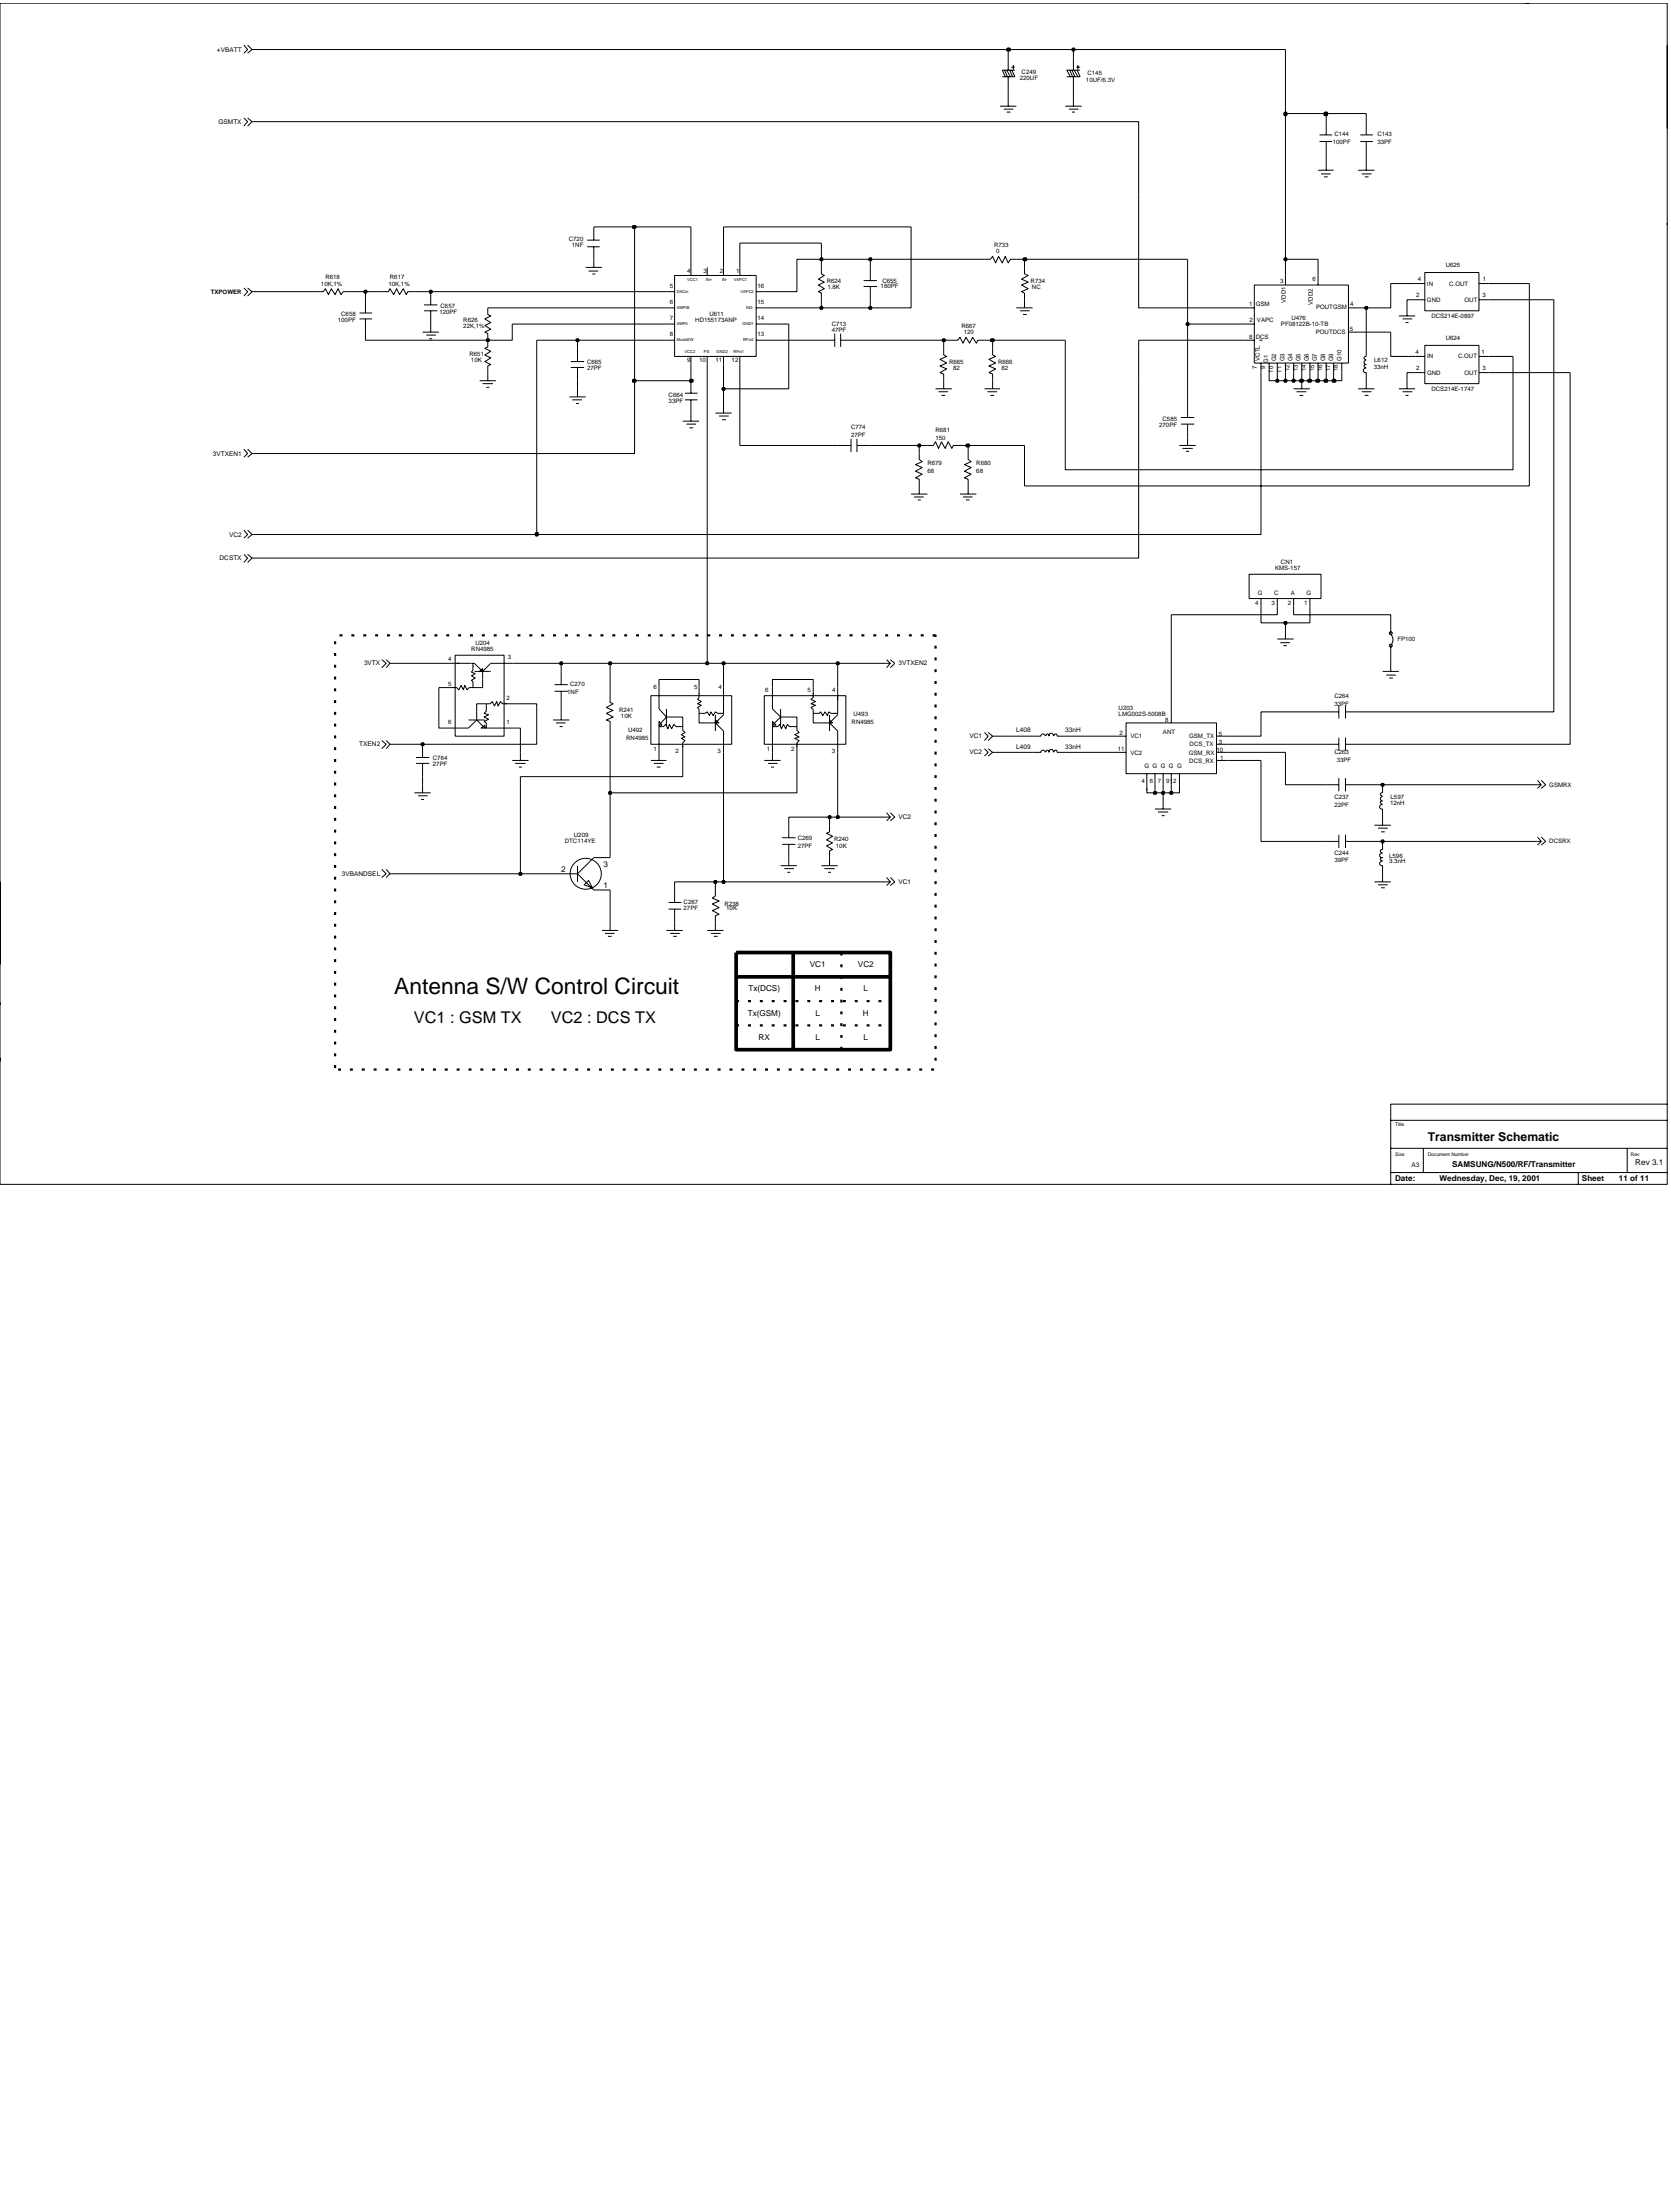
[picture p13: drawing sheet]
<svg xmlns="http://www.w3.org/2000/svg" width="192mm" height="254mm" viewBox="0 0 192 254" stroke-linecap="round" stroke-linejoin="round" font-family="sans-serif">
<defs><g id="words">
<text font-size="2.6" x="45.3" y="114.2">Antenna S/W Control Circuit</text>
<g font-size="1.9">
<text x="47.5" y="117.5">VC1 : GSM TX</text>
<text x="63.3" y="117.5">VC2 : DCS TX</text>
</g>
<text font-size="1.4" x="164" y="131.1">Transmitter Schematic</text>
<g font-size=".9">
<text x="64.4" y="100.2">2</text>
<text x="69.3" y="99.6">3</text>
<text x="69.3" y="102">1</text>
<text x="86" y="113.9">Tx(DCS)</text>
<text x="93" y="111.1">VC1</text>
<text x="93.6" y="113.9">H</text>
<text x="98.5" y="111.1">VC2</text>
<text x="99.2" y="113.9">L</text>
<text x="85.9" y="116.7">Tx(GSM)</text>
<text x="87.1" y="119.5">RX</text>
<text x="93.6" y="116.7">L</text>
<text x="93.6" y="119.5">L</text>
<text x="99.1" y="116.7">H</text>
<text x="99.2" y="119.5">L</text>
<text x="160.2" y="135.7">Date:</text>
<text x="165.3" y="135.7">Wednesday, Dec, 19, 2001</text>
<text x="166.8" y="134.1">SAMSUNG/N500/RF/Transmitter</text>
<text x="181.7" y="135.7">Sheet</text>
<text x="185.9" y="135.7">11 of 11</text>
<text x="187.8" y="133.8">Rev 3.1</text>
</g>
<g font-size=".7">
<text x="24.9" y="5.9">+VBATT</text>
<text x="117.1" y="9.1">220UF</text>
<text x="117.3" y="8.5">C249</text>
<text x="124.7" y="9.4">10UF/6.3V</text>
<text x="124.9" y="8.6">C145</text>
<text x="25.1" y="14.2">GSMTX</text>
<text x="153.1" y="16.5">100PF</text>
<text x="153.3" y="15.6">C144</text>
<text x="158.2" y="15.6">C143</text>
<text x="158.2" y="16.5">33PF</text>
<text x="65.3" y="27.7">C720</text>
<text x="65.7" y="28.4">1NF</text>
<text x="114.2" y="28.4">R733</text>
<text x="114.4" y="29.1">0</text>
<text x="24.2" y="33.7">TXPOWER</text>
<text x="36.9" y="32.8">10K,1%</text>
<text x="37.4" y="32.1">R618</text>
<text x="44.6" y="32.8">10K,1%</text>
<text x="44.8" y="32.1">R617</text>
<text x="50.6" y="35.4">C657</text>
<text x="76.9" y="34.9">6</text>
<text x="76.9" y="33">5</text>
<text x="78.9" y="31.4">4</text>
<text x="80.8" y="31.4">3</text>
<text x="82.7" y="31.4">2</text>
<text x="84.5" y="31.4">1</text>
<text x="87" y="34.9">15</text>
<text x="87" y="33">16</text>
<text x="95" y="32.6">R624</text>
<text x="95" y="33.2">1.8K</text>
<text x="101.1" y="33">180PF</text>
<text x="101.3" y="32.6">C655</text>
<text x="118.4" y="32.6">R734</text>
<text x="118.5" y="33.2">NC</text>
<text x="143.5" y="35.2">1 GSM</text>
<text x="147" y="32.6">3</text>
<text x="147.7" y="34.8" transform="rotate(-90 147.7 34.8)">VDD1</text>
<text x="150.7" y="32.3">6</text>
<text x="150.8" y="35" transform="rotate(-90 150.8 35)">VDD2</text>
<text x="151.2" y="35.5">POUTGSM</text>
<text x="155.1" y="35.2">4</text>
<text x="162.6" y="34.2">2</text>
<text x="162.8" y="32.3">4</text>
<text x="163.9" y="34.7">GND</text>
<text x="163.9" y="32.8">IN</text>
<text x="166" y="30.7">U625</text>
<text x="166.4" y="32.8">C.OUT</text>
<text x="168.2" y="34.7">OUT</text>
<text x="170.3" y="34.2">3</text>
<text x="170.3" y="32.3">1</text>
<text x="38.8" y="37">100PF</text>
<text x="39.2" y="36.3">C658</text>
<text x="50.5" y="36">120PF</text>
<text x="53.2" y="37.6">22K,1%</text>
<text x="53.2" y="37">R626</text>
<text x="53.9" y="40.9">R651</text>
<text x="54.1" y="41.6">10K</text>
<text x="67.4" y="41.9">C665</text>
<text x="76.9" y="36.8">7</text>
<text x="76.9" y="38.6">8</text>
<text x="78.9" y="41.6">9</text>
<text x="79.9" y="37">HD155173ANP</text>
<text x="80.3" y="41.6">10</text>
<text x="81.5" y="36.3">U611</text>
<text x="82.2" y="41.6">11</text>
<text x="84" y="41.6">12</text>
<text x="87" y="38.6">13</text>
<text x="87" y="36.8">14</text>
<text x="95.5" y="37.5">C713</text>
<text x="95.5" y="38.1">47PF</text>
<text x="109" y="41.9">R665</text>
<text x="110.4" y="37.6">R667</text>
<text x="110.7" y="38.4">120</text>
<text x="114.6" y="41.9">R666</text>
<text x="143.5" y="38.9">8</text>
<text x="143.5" y="37">2 VAPC</text>
<text x="144.2" y="38.9">DCS</text>
<text x="144.7" y="41.4" transform="rotate(-90 144.7 41.4)">VCTL</text>
<text x="145.6" y="41.7" transform="rotate(-90 145.6 41.7)">G1</text>
<text x="146.6" y="41.5" transform="rotate(-90 146.6 41.5)">G2</text>
<text x="147.1" y="37.5">PF08122B-10-TB</text>
<text x="147.5" y="41.5" transform="rotate(-90 147.5 41.5)">G3</text>
<text x="148.3" y="36.8">U476</text>
<text x="148.4" y="41.5" transform="rotate(-90 148.4 41.5)">G4</text>
<text x="149.4" y="41.5" transform="rotate(-90 149.4 41.5)">G5</text>
<text x="150.3" y="41.5" transform="rotate(-90 150.3 41.5)">G6</text>
<text x="151.1" y="38.3">POUTDCS</text>
<text x="151.3" y="41.5" transform="rotate(-90 151.3 41.5)">G7</text>
<text x="152.2" y="41.5" transform="rotate(-90 152.2 41.5)">G8</text>
<text x="153.1" y="41.5" transform="rotate(-90 153.1 41.5)">G9</text>
<text x="154.1" y="41.5" transform="rotate(-90 154.1 41.5)">G10</text>
<text x="155" y="38">5</text>
<text x="157.8" y="41.6">L612</text>
<text x="162.6" y="40.7">4</text>
<text x="163.9" y="41.2">IN</text>
<text x="164.4" y="36.5">DCS214E-0897</text>
<text x="166" y="39.1">U624</text>
<text x="167.5" y="41.2">C.OUT</text>
<text x="170.1" y="40.7">1</text>
<text x="67.4" y="42.5">27PF</text>
<text x="76.8" y="45.6">C664</text>
<text x="76.8" y="46.3">33PF</text>
<text x="109.5" y="42.5">82</text>
<text x="115" y="42.5">82</text>
<text x="144.4" y="42.4" transform="rotate(-90 144.4 42.4)">7</text>
<text x="145.3" y="42.4" transform="rotate(-90 145.3 42.4)">9</text>
<text x="146.2" y="42.8" transform="rotate(-90 146.2 42.8)">10</text>
<text x="147.2" y="42.8" transform="rotate(-90 147.2 42.8)">11</text>
<text x="148.1" y="42.6" transform="rotate(-90 148.1 42.6)">12</text>
<text x="149" y="42.6" transform="rotate(-90 149 42.6)">13</text>
<text x="150" y="42.6" transform="rotate(-90 150 42.6)">14</text>
<text x="150.9" y="42.6" transform="rotate(-90 150.9 42.6)">15</text>
<text x="151.8" y="42.6" transform="rotate(-90 151.8 42.6)">16</text>
<text x="152.8" y="42.6" transform="rotate(-90 152.8 42.6)">17</text>
<text x="153.6" y="42.6" transform="rotate(-90 153.6 42.6)">18</text>
<text x="157.8" y="42.3">33nH</text>
<text x="162.6" y="42.5">2</text>
<text x="163.9" y="43">GND</text>
<text x="164.4" y="44.9">DCS214E-1747</text>
<text x="168.2" y="43">OUT</text>
<text x="170.3" y="42.5">3</text>
<text x="24.4" y="52.3">3VTXEN1</text>
<text x="97.7" y="49.3">C774</text>
<text x="97.7" y="50.2">27PF</text>
<text x="106.5" y="53.4">R679</text>
<text x="107.4" y="49.6">R681</text>
<text x="107.4" y="50.6">150</text>
<text x="112.1" y="53.4">R680</text>
<text x="133.1" y="49.1">270PF</text>
<text x="133.5" y="48.4">C585</text>
<text x="106.5" y="54.4">68</text>
<text x="112.1" y="54.4">68</text>
<text x="25.2" y="64.4">DCSTX</text>
<text x="26.3" y="61.6">VC2</text>
<text x="146.4" y="65.5">KMS-157</text>
<text x="147.1" y="64.8">CN1</text>
<text x="144.2" y="69.5">4</text>
<text x="144.4" y="68.3">G</text>
<text x="146" y="69.5">3</text>
<text x="146.4" y="68.3">C</text>
<text x="147.9" y="69.5">2</text>
<text x="148.3" y="68.3">A</text>
<text x="149.8" y="69.5">1</text>
<text x="150.1" y="68.3">G</text>
<text x="41.8" y="76.4">3VTX</text>
<text x="51.5" y="76">4</text>
<text x="54.1" y="74.8">RN4985</text>
<text x="54.6" y="74.1">U204</text>
<text x="58.3" y="75.7">3</text>
<text x="103.2" y="76.4">3VTXEN2</text>
<text x="160.5" y="73.7">FP100</text>
<text x="51.5" y="78.8">5</text>
<text x="51.5" y="83.2">6</text>
<text x="58.2" y="83.2">1</text>
<text x="58.2" y="80.4">2</text>
<text x="65.1" y="79.7">1NF</text>
<text x="65.5" y="78.8">C270</text>
<text x="71.1" y="81.8">R241</text>
<text x="71.3" y="82.5">10K</text>
<text x="75" y="79.2">6</text>
<text x="79.7" y="79.2">5</text>
<text x="82.5" y="79.2">4</text>
<text x="87.9" y="79.5">6</text>
<text x="92.7" y="79.5">5</text>
<text x="95.6" y="79.5">4</text>
<text x="97.8" y="83.2">RN4985</text>
<text x="98" y="82.2">U493</text>
<text x="128.5" y="82.3">LMG002S-5008B</text>
<text x="128.5" y="81.6">U203</text>
<text x="133.8" y="83">8</text>
<text x="153.3" y="80.1">C264</text>
<text x="153.3" y="81.1">33PF</text>
<text x="41.3" y="85.7">TXEN2</text>
<text x="49.7" y="88">27PF</text>
<text x="49.7" y="87.4">C764</text>
<text x="71.9" y="85">RN4985</text>
<text x="72.1" y="84.1">U492</text>
<text x="75" y="86.2">1</text>
<text x="77.6" y="86.5">2</text>
<text x="82.4" y="86.5">3</text>
<text x="88.1" y="86.2">1</text>
<text x="90.9" y="86.2">2</text>
<text x="95.5" y="86.5">3</text>
<text x="111.4" y="86.7">VC2</text>
<text x="111.4" y="84.8">VC1</text>
<text x="116.7" y="86">L409</text>
<text x="116.7" y="84.1">L408</text>
<text x="122.3" y="86">33nH</text>
<text x="122.3" y="84.1">33nH</text>
<text x="128.4" y="86.3">11</text>
<text x="128.6" y="84.4">2</text>
<text x="129.8" y="84.8">VC1</text>
<text x="129.8" y="86.7">VC2</text>
<text x="131.1" y="90">4</text>
<text x="131.4" y="88.3">G G G G G</text>
<text x="132" y="90">6</text>
<text x="133" y="90">7</text>
<text x="133.6" y="84.3">ANT</text>
<text x="133.9" y="90">912</text>
<text x="136.5" y="86.7">GSM_RX</text>
<text x="136.6" y="84.8">GSM_TX</text>
<text x="136.6" y="87.6">DCS_RX</text>
<text x="136.6" y="85.7">DCS_TX</text>
<text x="139.7" y="86.4">10</text>
<text x="140" y="84.6">5</text>
<text x="140" y="85.5">3</text>
<text x="140.1" y="87.4">1</text>
<text x="153.3" y="86.6">C263</text>
<text x="153.5" y="87.6">33PF</text>
<text x="103.2" y="94.1">VC2</text>
<text x="153.3" y="91.8">C237</text>
<text x="153.3" y="92.7">22PF</text>
<text x="159.6" y="92.5">12nH</text>
<text x="159.7" y="91.8">L597</text>
<text x="177.9" y="90.4">GSMRX</text>
<text x="39.3" y="100.6">3VBANDSEL</text>
<text x="64.9" y="96.9">DTC114YE</text>
<text x="65.9" y="96.1">U209</text>
<text x="91.6" y="96.4">C269</text>
<text x="91.6" y="97.4">27PF</text>
<text x="95.8" y="96.7">R240</text>
<text x="96" y="97.4">10K</text>
<text x="103.2" y="101.6">VC1</text>
<text x="153.3" y="98.3">C244</text>
<text x="153.3" y="99">39PF</text>
<text x="159.5" y="98.5">L596</text>
<text x="159.5" y="99.2">3.3nH</text>
<text x="177.9" y="96.9">DCSRX</text>
<text x="78.5" y="103.8">C267</text>
<text x="78.5" y="104.6">27PF</text>
<text x="83.2" y="104.1">R238</text>
<text x="83.4" y="104.6">10K</text>
<text x="162.1" y="134">A3</text>
</g>
<g font-size=".6">
<text x="160.2" y="129.3">Title</text>
<text x="160.2" y="132.8">Size</text>
<text x="164" y="132.8">Document Number</text>
<text x="187.3" y="132.8">Rev</text>
</g>
<g font-size=".5">
<text x="77.7" y="35.5">AMPIB</text>
<text x="77.7" y="33.6">DACin</text>
<text x="78.9" y="32.3">VCC1</text>
<text x="81" y="32.3">IN+</text>
<text x="82.9" y="32.3">IN-</text>
<text x="84.3" y="32.3">VAPC1</text>
<text x="85.1" y="33.6">VAPC2</text>
<text x="85.7" y="35.5">IN2-</text>
<text x="77.7" y="39.2">ModeSW</text>
<text x="77.7" y="37.4">AMP0</text>
<text x="78.6" y="40.6">VCC2</text>
<text x="80.9" y="40.6">PS</text>
<text x="82.3" y="40.6">GND2</text>
<text x="84.2" y="40.6">RFin1</text>
<text x="85.3" y="37.4">GND1</text>
<text x="85.3" y="39.2">RFin2</text>
</g>
</g></defs>
<g fill="none" stroke="#000" stroke-width=".11">
<path d="M28 5.2l.4 .5-.4 .4M28 13.6l.4 .4-.4 .5M28.4 5.2l.5 .5-.5 .4M28.4 13.6l.5 .4-.5 .5M114.9 12.2h1.8M115.3 12.5h1.1M115.4 8.1l.3 .7M115.6 12.9h.4M115.6 8.1l.4 .7M115.8 6.6v1.5M115.8 8.8v1.5M115.8 11.3v.9"/>
<path d="M116 8.1l.3 .7M116.1 7.7h.5M116.2 8.1l.4 .7h-1.5M116.4 7.5v.5M116.6 8.1h-1.5l.3 .7M122.3 12.2h1.9M122.8 12.5h1.1M122.9 8.1l.3 .7M123.1 8.1l.4 .7M123.1 12.9h.4M123.3 6.6v1.5M123.3 8.8v1.5"/>
<path d="M123.3 11.3v.9M123.4 8.1l.4 .7M123.6 7.7h.4M123.7 8.1l.3 .7h-1.5M123.8 7.5v.5M124 8.1h-1.5l.4 .7M151.4 19.6h1.8M151.5 15.5h1.5M151.5 16.3h1.5M151.7 20h1.1M152.3 14v1.5M152.3 16.3v1.4"/>
<path d="M152.3 18.6v1M156 19.6h1.8M156.2 15.5h1.5M156.2 16.3h1.5M156.4 20h1.1M156.9 14v1.5M156.9 16.3v1.4M156.9 18.6v1M28 33.1l.4 .4-.4 .5M28.4 33.1l.5 .4-.5 .5M36.4 33.5h.7l.3-.3 .3 .6 .4-.6 .4 .6 .3-.6 .4 .6 .2-.3h.7M41.3 36.6h1.4"/>
<path d="M41.3 36h1.4M42 34.4v1.6M42 36.6v1.6M43.8 33.5h.8l.2-.3 .4 .6 .3-.6 .4 .6 .4-.6 .4 .6 .1-.3h.8M48.5 38.2h1.9M48.7 35.7h1.5M48.7 35h1.5M49 38.5h1.1M49.3 38.9h.3M49.5 33.5v1.5M49.5 35.7v2.5M56 35.4v.7l.4 .2-.7 .3 .7 .5-.7 .3 .7 .4-.7 .4 .3 .1v1.5l-.3 .2 .7 .4-.7 .4 .7 .3-.7 .4 .7 .4-.4 .1v1.7"/>
<path d="M67.3 30.7h1.8M67.4 27.6h1.5M67.4 28.3h1.5M67.6 31.1h1.1M68 31.5h.4M68.2 26.1v1.5M68.2 28.3v2.4M76.5 39.1h1M76.5 33.5h1M76.5 35.4h1M76.5 37.2h1M77.5 31.6h9.3v9.3h-9.3z"/>
<path d="M79.3 30.7v.9M81.2 30.7v.9M83.1 30.7v.9M85 30.7v.9M86.8 39.1h1M86.8 33.5h1M86.8 35.4h1M86.8 37.2h1M94.3 30.7v.8l.4 .1-.7 .5 .7 .3-.7 .3 .7 .5-.7 .3 .3 .2v.7M94.3 39.1h1.6M95.9 38.3v1.5M96.5 39.1h1.6"/>
<path d="M96.5 38.3v1.5M99.2 32.9h1.5M99.2 32.2h1.5M100 30.7v1.5M100 32.9v1.5M109.3 39.1h.7l.3-.4 .3 .7 .3-.7 .5 .7 .3-.7 .4 .7 .2-.3h.8M113.1 29.8h.6l.3-.4 .3 .8 .4-.8 .4 .8 .3-.8 .4 .8 .2-.4h.7M116.7 35.4h1.9M117.2 35.7h1.1M117.5 36.1h.4M117.7 30.7v.8l.4 .1-.8 .5 .8 .3-.8 .3 .8 .5-.8 .3 .4 .2v1.7M142.9 39.1h1.2"/>
<path d="M142.9 35.4h1.2M142.9 37.2h1.2M144.1 32.7h10.8v9h-10.8zM144.7 39.1h.3M147.6 31.6v1.1M151.4 31.6v1.1M152.1 20.3h.4M154.9 38.2h1.1M154.9 35.4h1.1M156.7 20.3h.5M160.7 36.3h1.8M161.1 36.6h1.1"/>
<path d="M161.4 37.1h.4M161.6 35.4v.9M162.5 34.4h1.1M162.5 32.6h1.1M163.6 31.3h6.3v4.4h-6.3zM163.6 39.7h6.3v4.4h-6.3zM169.9 34.4h1.1M169.9 32.6h1.1M28 51.6l.4 .5-.4 .4M28.4 51.6l.5 .5-.5 .4M55.1 43.7h1.9M55.4 44.1h1.2"/>
<path d="M55.9 44.5h.3M65.4 45.6h1.9M65.6 42.2h1.5M65.6 41.5h1.5M65.7 45.9h1.1M66.2 46.4h.3M66.3 40v1.5M66.3 42.2v1.5M66.3 44.7v.9M78.4 48.4h1.9M78.7 45.9h1.4M78.7 45.2h1.4"/>
<path d="M78.8 48.7h1.1M79.2 49.1h.4M79.3 40.9v1M79.3 43.7v1.5M79.3 45.9v2.5M81.2 40.9v1M82.2 47.5h1.8M82.6 47.8h1.1M82.9 48.2h.5M83.1 40.9v1M83.1 46.5v1M85 40.9v1"/>
<path d="M96.2 51.2h1.5M97.7 50.4v1.5M98.4 51.2h1.6M98.4 50.4v1.5M104.6 56.8h1.9M105 57.1h1.1M105.4 57.4h.3M105.6 52.1v.7l.3 .2-.8 .4 .8 .3-.8 .4 .8 .4-.8 .4 .5 .2v1.7M106.5 51.2h.7l.2-.4 .4 .7 .3-.7 .5 .7 .3-.7 .4 .7 .2-.3h.8M107.4 44.7h1.9M107.8 45h1.1M108.1 45.4h.5"/>
<path d="M108.4 40v.8l.3 .1-.7 .4 .7 .4-.7 .3 .7 .4-.7 .4 .4 .2v1.7M110.3 56.8h1.8M110.6 57.1h1.1M110.9 57.4h.5M111.2 52.1v.7l.3 .2-.7 .4 .7 .3-.7 .4 .7 .4-.7 .4 .4 .2v1.7M113.1 44.7h1.8M113.4 45h1.1M113.7 45.4h.5M114 40v.8l.3 .1-.7 .4 .7 .4-.7 .3 .7 .4-.7 .4 .4 .2v1.7M135.5 51.2h1.8M135.6 48.7h1.6M135.6 48h1.6"/>
<path d="M135.8 51.5h1.2M136.2 51.9h.4M136.4 46.5v1.5M136.4 48.7v2.5M144.8 41.7v1.1M145.8 41.7v1.1M146.7 41.7v1.1M147.6 41.7v1.1M148.6 44.7h1.8M148.6 41.7v1.1M148.9 45h1.1M149.2 45.4h.5"/>
<path d="M149.5 41.7v1.1M149.5 43.7v1M150.4 41.7v1.1M151.4 41.7v1.1M152.3 41.7v1.1M153.2 41.7v1.1M154.1 41.7v1.1M156 44.7h1.8M156.4 45h1.1M156.7 45.4h.5M156.9 42.3l-.3 .1v.2v.1l.3 .1M156.9 41.4h-.2v.2v.2l.2 .1h-.2v.1v.2h.2"/>
<path d="M156.9 40v1h-.2v.1v.1l.2 .1M156.9 42.8v1.9M160.7 44.7h1.8M161.1 45h1.1M161.4 45.4h.4M161.6 43.7v1M162.5 42.8h1.1M162.5 40.9h1.1M169.9 42.8h1.1M169.9 40.9h1.1M28 60.9l.4 .5-.4 .4M28 63.7l.4 .4-.4 .5"/>
<path d="M28.4 60.9l.5 .5-.5 .4M28.4 63.7l.5 .4-.5 .5M43.8 75.8l.6 .4-.6 .5M44.4 75.8l.4 .4-.4 .5M51.3 76.2h3.2l.9 .9v1.9h-1.5l-.3 .2-.2-.5-.2 .5-.2-.5-.3 .5-.3-.2h-.4M51.3 79h.8M52.3 75.3h5.6v9.3h-5.6zM54.3 76.2v.8l-.2 .2 .5 .2-.5 .2 .5 .3-.5 .2 .2 .2v.7M54.5 77.1h1.9M55.1 77.1l.3-.3v.3zM58.8 76.2h-2.4l-1 .9M63.7 78.7h1.5"/>
<path d="M63.7 79.4h1.5M64.5 77.1v1.6M64.5 79.4v1.5M70.1 79.9v.8l.3 .2-.8 .4 .8 .3-.8 .4 .8 .4-.8 .3 .5 .2v.7M74.8 79.9h9.2v5.6h-9.2zM75.7 79v2.4l.8 1M80.3 79v.8M83.1 79v3.1l-.9 .9h-1.9v-1.5l-.2-.2 .4-.3-.4-.1 .4-.3-.4-.3 .2-.2v-.4M87.8 79.9h9.3v5.6h-9.3zM88.7 79v2.4l1 1M93.4 79v.8M96.2 79v3.1l-.9 .9h-1.9v-1.5l-.3-.2 .6-.3-.6-.1 .6-.3-.6-.3 .3-.2v-.4"/>
<path d="M101.8 75.8l.5 .4M101.8 76.2h.5M102.3 75.8l.5 .4-.5 .5M102.3 76.2l-.5 .5M143.5 66h8.2v2.8h-8.2zM144.8 68.8v.9M146.7 68.8v.9M146.7 73.4h1.9M147 73.8h1.1M147.4 74.2h.4M147.6 72.5v.9M148.6 68.8v.9"/>
<path d="M150.4 68.8v.9M158.8 77.1h1.9M159.2 77.6h1.1M159.6 77.9h.4M159.7 72.8a1.01 1.01 0 0 1 0 1.4v1.1M159.7 71.6v1.1M159.7 76.2v.9M43.8 99.9l.6 .5-.6 .4M43.8 85.1l.6 .4-.6 .5M44.4 99.9l.4 .5-.4 .4M44.4 85.1l.4 .4-.4 .5M47.6 91.1h1.9"/>
<path d="M47.8 87.7h1.5M47.8 87h1.5M48 91.4h1.1M48.4 91.8h.3M48.5 85.5v1.5M48.5 87.7v1.5M48.5 90.2v.9M53.8 82.7h1.9M54.7 82.7l-.9 .9h-2.5M54.7 82.7l1 .9h3.1M55.3 83.6l.4-.3v.3zM55.9 80.9h.4l.2-.3 .3 .5 .2-.5 .2 .5 .3-.5 .2 .3h1.1"/>
<path d="M55.9 80.9v.8l-.3 .3 .5 .1-.5 .3 .5 .2-.5 .3 .3 .1v.6M55.9 80.9h-1.2v1.8M58.8 87.4h1.9M59.2 87.7h1.2M59.6 88.1h.3M59.8 86.4v1M63.5 82.7h1.9M63.9 83h1.1M64.3 83.5h.3M64.5 81.8v.9M66.3 99.5v1.8M70.1 98.5h-1.9l-1.9 1.9h-2.8"/>
<path d="M74.8 87.4h1.7M75.1 87.7h1.1M75.4 88.1h.5M75.7 82.9l.3 .4h-.3zM75.7 83.5h.5l.3-.3 .2 .5 .2-.5 .2 .5 .3-.5 .2 .3h.8M76.5 82.4h1.9v1.1M76.5 82.4l-.8 .9v4.1M76.5 81.4v1.9M78.4 83.5v.4l.3 .2-.5 .3 .5 .3-.5 .1 .5 .3-.3 .2v1.1M80.3 82h.7l.2-.2 .3 .4 .1-.4 .3 .4 .3-.4 .2 .2h.7M82.2 82.7l.4 .3h-.4zM82.2 82.1v1.9"/>
<path d="M82.2 83l.9 1v2.4M87.8 87.4h1.9M88.2 87.7h1.1M88.5 88.1h.4M88.7 82.9l.4 .4h-.4zM88.7 83.5h.6l.3-.3 .1 .5 .3-.5 .2 .5 .2-.5 .3 .3h.8M89.7 82.4l-1 .9v4.1M89.7 82.4h1.8v1.1M89.7 81.4v1.9M89.7 99.5h1.8M89.8 96.2h1.6M89.8 97h1.6"/>
<path d="M90.1 99.8h1.1M90.6 94.8v1.4M90.6 97v2.5M91.5 83.5v.4l.3 .2-.5 .3 .5 .3-.5 .1 .5 .3-.3 .2v1.1M93.4 82h.7l.1-.2 .3 .4 .3-.4 .2 .4 .2-.4 .2 .2h.8M94.3 99.5h1.9M94.7 99.8h1.2M95.3 82.7l.3 .3h-.3zM95.3 94.8v.8l-.4 .1 .7 .4-.7 .4 .7 .3-.7 .4 .7 .4-.3 .2v1.7M95.3 82.1v1.9M95.3 83l.9 1v2.4M101.8 93.4l.5 .5-.5 .4"/>
<path d="M101.8 93.9h.5M102.3 93.4l.5 .5-.5 .4M113.1 84.1l.4 .5-.4 .5M113.1 86l.4 .4-.4 .5M113.5 86l.5 .4-.5 .5M113.5 84.1l.5 .5-.5 .5M118.6 84.6h.9l.1-.2 .2-.1 .2 .1v.2M118.6 86.4h.9l.1-.1 .2-.1 .2 .1v.1M120.1 84.5l.1-.1 .1-.1 .1 .1 .1 .2M120.1 86.4l.1-.2h.1h.1l.1 .2M121 84.6l-.1-.3-.2-.1-.2 .1v.3M121 86.4l-.1-.2-.2-.1-.2 .1v.2"/>
<path d="M121.1 84.5v-.1l.1-.1 .2 .1v.2M121.1 86.4v-.2h.1h.2v.2M121.4 84.6h.9M121.4 86.4h.9M128 84.6h1.3M128 86.4h1.3M129.3 83h10.4v5.9h-10.4zM131.7 88.9v1.3M131.7 90.6v.2M132.6 92.9h1.9M132.6 88.9v1.3M133 93.3h1.2"/>
<path d="M133.4 93.7h.4M133.6 88.9v1.3M133.6 92v.9M134.5 81.8v1.2M134.5 88.9v1.3M135.5 88.9v1.3M139.7 85.5h1.4M139.7 87.4h1.4M139.7 84.6h1.4M139.7 86.4h1.4M152.3 85.5h1.5M152.3 96.7h1.5"/>
<path d="M152.3 90.2h1.5M152.3 81.8h1.5M153.8 81v1.5M153.8 84.7v1.6M153.8 89.4v1.5M153.8 95.9v1.5M154.5 85.5h1.5M154.5 81v1.5M154.5 84.7v1.6M154.5 89.4v1.5M154.5 95.9v1.5M154.5 96.7h1.5"/>
<path d="M154.5 90.2h1.5M154.5 81.8h1.5M157.8 94.8h1.9M158.3 95.1h1.1M158.6 95.6h.4M158.8 92l-.2 .1-.1 .1 .1 .1h.2M158.8 91.1h-.2l-.1 .2 .1 .1h.2M158.8 98.5l-.2 .1-.1 .1 .1 .1 .2 .1M158.8 97.6h-.2l-.1 .2 .1 .1h.2M158.8 92.4l-.3 .1-.1 .2 .1 .2h.3v1.9M158.8 99h-.3l-.1 .2 .1 .2h.3v1.9M158.8 98l-.3 .1-.1 .2 .1 .1 .3 .1"/>
<path d="M158.8 91.5l-.2 .1-.1 .2 .1 .1 .2 .1M158.8 90.2v.9M158.8 96.7v.9M176.6 96.7h.4M176.6 89.6l.4 .6M176.6 90.2h.4M176.6 96.2l.4 .5M177 89.6l.5 .6-.5 .4M177 90.2l-.4 .4M177 96.2l.5 .5-.5 .4M177 96.7l-.4 .4M66.3 100.4l1.9 1.8h1.9v4.7"/>
<path d="M67.1 101.6l.5-.5 .4 .9zM69.1 106.9h1.9M69.5 107.2h1.1M69.8 107.6h.4M76.5 106.9h1.9M76.8 103.7h1.4M76.8 104.4h1.4M77 107.2h1.1M77.3 107.6h.4M77.5 103.7v-2.4h4.7v1.6l-.4 .3 .8 .3-.8 .3 .8 .5-.8 .3 .8 .4-.4 .2v1.7M77.5 104.4v2.5M81.2 106.9h1.9"/>
<path d="M81.6 107.2h1.2M82 107.6h.4M90.4 100.2h.4M95.1 100.2h.3M101.8 100.8l.5 .5-.5 .4M101.8 101.3h.5M102.3 100.8l.5 .5-.5 .4M157.8 101.3h1.9M158.3 101.6h1.1M158.6 102h.4"/>
<circle cx="159.7" cy="72.7" r=".17"/>
<circle cx="159.7" cy="74.2" r=".17"/>
<circle cx="67.3" cy="100.4" r="1.78"/>
</g>
<path d="M82.1 101.2h.1v.2h-.1z" fill-rule="evenodd" fill="#c2c2c2" stroke="#000" stroke-width=".25"/>
<path d="M82.1 101.2h.1v.2h-.1z" fill="none" stroke="#000" stroke-width=".25"/>
<path d="M82.2 101.3h.9" fill="none" stroke="#000" stroke-width=".11"/>
<path d="M83 101.2h.2v.2h-.2z" fill-rule="evenodd" fill="#c2c2c2" stroke="#000" stroke-width=".25"/>
<path d="M83 101.2h.2v.2h-.2z" fill="none" stroke="#000" stroke-width=".25"/>
<path d="M83.1 86.4v14.9h18.7M44.8 100.4h15" fill="none" stroke="#000" stroke-width=".11"/>
<path d="M59.7 100.3h.2v.2h-.2z" fill-rule="evenodd" fill="#c2c2c2" stroke="#000" stroke-width=".25"/>
<path d="M59.7 100.3h.2v.2h-.2z" fill="none" stroke="#000" stroke-width=".25"/>
<path d="M59.8 89.2v11.2h3.7M70.1 91.1v7.4M144.8 87.4v9.3h7.5M156 96.7h2.8" fill="none" stroke="#000" stroke-width=".11"/>
<path d="M158.7 96.6h.2v.1h-.2z" fill-rule="evenodd" fill="#c2c2c2" stroke="#000" stroke-width=".25"/>
<path d="M158.7 96.6h.2v.1h-.2z" fill="none" stroke="#000" stroke-width=".25"/>
<path d="M90.6 94.8v-.9h4.7v.9M158.8 96.7h17.8" fill="none" stroke="#000" stroke-width=".11"/>
<path d="M95.2 93.8h.2v.2h-.2z" fill-rule="evenodd" fill="#c2c2c2" stroke="#000" stroke-width=".25"/>
<path d="M95.2 93.8h.2v.2h-.2z" fill="none" stroke="#000" stroke-width=".25"/>
<path d="M95.3 93.9h.9" fill="none" stroke="#000" stroke-width=".11"/>
<path d="M96.1 93.8h.2v.2h-.2z" fill-rule="evenodd" fill="#c2c2c2" stroke="#000" stroke-width=".25"/>
<path d="M96.1 93.8h.2v.2h-.2z" fill="none" stroke="#000" stroke-width=".25"/>
<path d="M96.2 86.4v7.5h5.6M133.6 91.1v.9" fill="none" stroke="#000" stroke-width=".11"/>
<path d="M70 91h.2v.2h-.2z" fill-rule="evenodd" fill="#c2c2c2" stroke="#000" stroke-width=".25"/>
<path d="M70 91h.2v.2h-.2z" fill="none" stroke="#000" stroke-width=".25"/>
<path d="M70.1 83.6v7.5h21.4v-4.7M131.7 90.2v.9h.9" fill="none" stroke="#000" stroke-width=".11"/>
<path d="M132.6 91h.1v.2h-.1z" fill-rule="evenodd" fill="#c2c2c2" stroke="#000" stroke-width=".25"/>
<path d="M132.6 91h.1v.2h-.1z" fill="none" stroke="#000" stroke-width=".25"/>
<path d="M132.6 90.2v.9h1" fill="none" stroke="#000" stroke-width=".11"/>
<path d="M133.5 91h.2v.2h-.2z" fill-rule="evenodd" fill="#c2c2c2" stroke="#000" stroke-width=".25"/>
<path d="M133.5 91h.2v.2h-.2z" fill="none" stroke="#000" stroke-width=".25"/>
<path d="M133.6 90.2v.9h.9" fill="none" stroke="#000" stroke-width=".11"/>
<path d="M134.4 91h.2v.2h-.2z" fill-rule="evenodd" fill="#c2c2c2" stroke="#000" stroke-width=".25"/>
<path d="M134.4 91h.2v.2h-.2z" fill="none" stroke="#000" stroke-width=".25"/>
<path d="M48.5 89.2v1M134.5 90.2v.9h1v-.9M147.6 86.4v3.8h4.7M156 90.2h2.8" fill="none" stroke="#000" stroke-width=".11"/>
<path d="M158.7 90.1h.2v.1h-.2z" fill-rule="evenodd" fill="#c2c2c2" stroke="#000" stroke-width=".25"/>
<path d="M158.7 90.1h.2v.1h-.2z" fill="none" stroke="#000" stroke-width=".25"/>
<path d="M44.8 85.5h3.7M59.8 83.6v2.8M78.4 86.4v2.8h-18.6M114 86.4h4.6M122.3 86.4h5.7M141.1 87.4h3.7M141.1 86.4h6.5M158.8 90.2h17.8" fill="none" stroke="#000" stroke-width=".11"/>
<path d="M48.4 85.4h.2v.2h-.2z" fill-rule="evenodd" fill="#c2c2c2" stroke="#000" stroke-width=".25"/>
<path d="M48.4 85.4h.2v.2h-.2z" fill="none" stroke="#000" stroke-width=".25"/>
<g fill="none" stroke="#000" stroke-width=".11">
<path d="M178.5 34.4v47.4h-22.5M180.3 42.8v42.7h-24.3M44.8 76.2h6.5M51.3 79h-.9v4.6h.9M58.8 76.2h5.7v.9M70.1 76.2v3.7M75.7 79v-.9h4.6v.9M83.1 76.2v2.8M88.7 79v-.9h4.7v.9M96.2 76.2v2.8M134.5 70.6v11.2M58.8 80.9h2.8v4.6h-13.1"/>
<path d="M58.8 83.6h1M64.5 80.9v.9M114 84.6h4.6M122.3 84.6h5.7M141.1 85.5h11.2M152.3 81.8h-7.5v2.8h-3.7"/>
</g>
<path d="M64.4 76.1h.1v.2h-.1z" fill-rule="evenodd" fill="#c2c2c2" stroke="#000" stroke-width=".25"/>
<path d="M64.4 76.1h.1v.2h-.1z" fill="none" stroke="#000" stroke-width=".25"/>
<path d="M64.5 76.2h5.6" fill="none" stroke="#000" stroke-width=".11"/>
<path d="M70 76.1h.2v.2h-.2z" fill-rule="evenodd" fill="#c2c2c2" stroke="#000" stroke-width=".25"/>
<path d="M70 76.1h.2v.2h-.2z" fill="none" stroke="#000" stroke-width=".25"/>
<path d="M70.1 76.2h11.1" fill="none" stroke="#000" stroke-width=".11"/>
<path d="M81.1 76.1h.2v.2h-.2z" fill-rule="evenodd" fill="#c2c2c2" stroke="#000" stroke-width=".25"/>
<path d="M81.1 76.1h.2v.2h-.2z" fill="none" stroke="#000" stroke-width=".25"/>
<path d="M81.2 54.9v21.3h1.9" fill="none" stroke="#000" stroke-width=".11"/>
<path d="M83 76.1h.2v.2h-.2z" fill-rule="evenodd" fill="#c2c2c2" stroke="#000" stroke-width=".25"/>
<path d="M83 76.1h.2v.2h-.2z" fill="none" stroke="#000" stroke-width=".25"/>
<path d="M83.1 76.2h13.1" fill="none" stroke="#000" stroke-width=".11"/>
<path d="M96.1 76.1h.2v.2h-.2z" fill-rule="evenodd" fill="#c2c2c2" stroke="#000" stroke-width=".25"/>
<path d="M96.1 76.1h.2v.2h-.2z" fill="none" stroke="#000" stroke-width=".25"/>
<path d="M96.2 76.2h5.6M144.8 69.7v1.9h2.8v.9M159.7 75.3v.9" fill="none" stroke="#000" stroke-width=".11"/>
<path d="M147.5 71.5h.2v.1h-.2z" fill-rule="evenodd" fill="#c2c2c2" stroke="#000" stroke-width=".25"/>
<path d="M147.5 71.5h.2v.1h-.2z" fill="none" stroke="#000" stroke-width=".25"/>
<path d="M130.8 43.7v20.4h-101.9M28.9 61.4h32.7M146.7 69.7v.9h-12.2M148.6 69.7v.9h11.1v1M150.4 69.7v1.9h-2.8" fill="none" stroke="#000" stroke-width=".11"/>
<path d="M61.6 61.2h.1v.3h-.1z" fill-rule="evenodd" fill="#c2c2c2" stroke="#000" stroke-width=".25"/>
<path d="M61.6 61.2h.1v.3h-.1z" fill="none" stroke="#000" stroke-width=".25"/>
<path d="M61.6 39.1v22.3h83.2v-15.8M122.3 39.1v14.9h51.5v-13.1M175.6 32.6v23.2h-57.9v-4.6M72.9 43.7v8.4h-44M81.2 41.9v13M85 41.9v9.3h11.2M100 51.2h5.6v.9M111.2 51.2v.9" fill="none" stroke="#000" stroke-width=".11"/>
<path d="M105.5 51.1h.2v.2h-.2z" fill-rule="evenodd" fill="#c2c2c2" stroke="#000" stroke-width=".25"/>
<path d="M105.5 51.1h.2v.2h-.2z" fill="none" stroke="#000" stroke-width=".25"/>
<path d="M105.6 51.2h.9M110.3 51.2h.9" fill="none" stroke="#000" stroke-width=".11"/>
<path d="M111 51.1h.3v.2h-.3z" fill-rule="evenodd" fill="#c2c2c2" stroke="#000" stroke-width=".25"/>
<path d="M111 51.1h.3v.2h-.3z" fill="none" stroke="#000" stroke-width=".25"/>
<path d="M136.4 37.2v9.3M66.3 43.7v1M83.1 44.7v1.8M111.2 51.2h6.5M144.8 42.8v2.8" fill="none" stroke="#000" stroke-width=".11"/>
<path d="M83 44.6h.2v.2h-.2z" fill-rule="evenodd" fill="#c2c2c2" stroke="#000" stroke-width=".25"/>
<path d="M83 44.6h.2v.2h-.2z" fill="none" stroke="#000" stroke-width=".25"/>
<path d="M90.6 37.2v7.5h-7.5v-2.8" fill="none" stroke="#000" stroke-width=".11"/>
<path d="M72.7 43.7h.3v.1h-.3z" fill-rule="evenodd" fill="#c2c2c2" stroke="#000" stroke-width=".25"/>
<path d="M72.7 43.7h.3v.1h-.3z" fill="none" stroke="#000" stroke-width=".25"/>
<path d="M72.9 26.1v17.6h6.4" fill="none" stroke="#000" stroke-width=".11"/>
<path d="M79.3 43.7h.2v.1h-.2z" fill-rule="evenodd" fill="#c2c2c2" stroke="#000" stroke-width=".25"/>
<path d="M79.3 43.7h.2v.1h-.2z" fill="none" stroke="#000" stroke-width=".25"/>
<path d="M79.3 41.9v1.8M130.8 40v3.7M145.8 42.8v.9h.9" fill="none" stroke="#000" stroke-width=".11"/>
<path d="M146.6 43.7h.2v.1h-.2z" fill-rule="evenodd" fill="#c2c2c2" stroke="#000" stroke-width=".25"/>
<path d="M146.6 43.7h.2v.1h-.2z" fill="none" stroke="#000" stroke-width=".25"/>
<path d="M146.7 42.8v.9h.9" fill="none" stroke="#000" stroke-width=".11"/>
<path d="M147.5 43.7h.2v.1h-.2z" fill-rule="evenodd" fill="#c2c2c2" stroke="#000" stroke-width=".25"/>
<path d="M147.5 43.7h.2v.1h-.2z" fill="none" stroke="#000" stroke-width=".25"/>
<path d="M147.6 42.8v.9h1" fill="none" stroke="#000" stroke-width=".11"/>
<path d="M148.5 43.7h.2v.1h-.2z" fill-rule="evenodd" fill="#c2c2c2" stroke="#000" stroke-width=".25"/>
<path d="M148.5 43.7h.2v.1h-.2z" fill="none" stroke="#000" stroke-width=".25"/>
<path d="M148.6 42.8v.9h.9" fill="none" stroke="#000" stroke-width=".11"/>
<path d="M149.3 43.7h.3v.1h-.3z" fill-rule="evenodd" fill="#c2c2c2" stroke="#000" stroke-width=".25"/>
<path d="M149.3 43.7h.3v.1h-.3z" fill="none" stroke="#000" stroke-width=".25"/>
<path d="M149.5 42.8v.9h.9" fill="none" stroke="#000" stroke-width=".11"/>
<path d="M150.3 43.7h.2v.1h-.2z" fill-rule="evenodd" fill="#c2c2c2" stroke="#000" stroke-width=".25"/>
<path d="M150.3 43.7h.2v.1h-.2z" fill="none" stroke="#000" stroke-width=".25"/>
<path d="M150.4 42.8v.9h1" fill="none" stroke="#000" stroke-width=".11"/>
<path d="M151.2 43.7h.3v.1h-.3z" fill-rule="evenodd" fill="#c2c2c2" stroke="#000" stroke-width=".25"/>
<path d="M151.2 43.7h.3v.1h-.3z" fill="none" stroke="#000" stroke-width=".25"/>
<path d="M151.4 42.8v.9h.9" fill="none" stroke="#000" stroke-width=".11"/>
<path d="M152.1 43.7h.3v.1h-.3z" fill-rule="evenodd" fill="#c2c2c2" stroke="#000" stroke-width=".25"/>
<path d="M152.1 43.7h.3v.1h-.3z" fill="none" stroke="#000" stroke-width=".25"/>
<path d="M152.3 42.8v.9h.9" fill="none" stroke="#000" stroke-width=".11"/>
<path d="M153.1 43.7h.2v.1h-.2z" fill-rule="evenodd" fill="#c2c2c2" stroke="#000" stroke-width=".25"/>
<path d="M153.1 43.7h.2v.1h-.2z" fill="none" stroke="#000" stroke-width=".25"/>
<path d="M42 38.2v.9h14M66.3 39.1v.9M108.4 39.1v.9M114 39.1v.9M130.8 39.1v.9M156.9 35.4v4.6M159.7 38.2v2.7h2.8M153.2 42.8v.9h.9v-.9M162.5 42.8h-.9v.9M171 42.8h9.3M171 40.9h2.8" fill="none" stroke="#000" stroke-width=".11"/>
<path d="M55.9 39h.2v.2h-.2z" fill-rule="evenodd" fill="#c2c2c2" stroke="#000" stroke-width=".25"/>
<path d="M55.9 39h.2v.2h-.2z" fill="none" stroke="#000" stroke-width=".25"/>
<path d="M58.8 37.2v1.9h-2.8M61.6 39.1h4.7" fill="none" stroke="#000" stroke-width=".11"/>
<path d="M66.2 39h.2v.2h-.2z" fill-rule="evenodd" fill="#c2c2c2" stroke="#000" stroke-width=".25"/>
<path d="M66.2 39h.2v.2h-.2z" fill="none" stroke="#000" stroke-width=".25"/>
<path d="M66.3 39.1h10.2M87.8 39.1h6.5M98.1 39.1h10.3" fill="none" stroke="#000" stroke-width=".11"/>
<path d="M108.3 39h.2v.2h-.2z" fill-rule="evenodd" fill="#c2c2c2" stroke="#000" stroke-width=".25"/>
<path d="M108.3 39h.2v.2h-.2z" fill="none" stroke="#000" stroke-width=".25"/>
<path d="M108.4 39.1h.9M113.1 39.1h.9" fill="none" stroke="#000" stroke-width=".11"/>
<path d="M113.8 39h.3v.2h-.3z" fill-rule="evenodd" fill="#c2c2c2" stroke="#000" stroke-width=".25"/>
<path d="M113.8 39h.3v.2h-.3z" fill="none" stroke="#000" stroke-width=".25"/>
<path d="M58.8 37.2h17.7M87.8 37.2h2.8M114 39.1h8.3M130.8 39.1h12.1M156 38.2h3.7" fill="none" stroke="#000" stroke-width=".11"/>
<path d="M136.3 37.1h.2v.2h-.2z" fill-rule="evenodd" fill="#c2c2c2" stroke="#000" stroke-width=".25"/>
<path d="M136.3 37.1h.2v.2h-.2z" fill="none" stroke="#000" stroke-width=".25"/>
<path d="M56 35.4h20.5M87.8 35.4h6.5M136.4 29.8v7.4h6.5" fill="none" stroke="#000" stroke-width=".11"/>
<path d="M94.2 35.3h.2v.2h-.2z" fill-rule="evenodd" fill="#c2c2c2" stroke="#000" stroke-width=".25"/>
<path d="M94.2 35.3h.2v.2h-.2z" fill="none" stroke="#000" stroke-width=".25"/>
<path d="M94.3 34.4v1h5.7" fill="none" stroke="#000" stroke-width=".11"/>
<path d="M99.9 35.3h.1v.2h-.1z" fill-rule="evenodd" fill="#c2c2c2" stroke="#000" stroke-width=".25"/>
<path d="M99.9 35.3h.1v.2h-.1z" fill="none" stroke="#000" stroke-width=".25"/>
<path d="M104.6 26.1v9.3h-4.6v-1M130.8 22.3v13.1h12.1M156 35.4h.9" fill="none" stroke="#000" stroke-width=".11"/>
<path d="M156.8 35.3h.2v.2h-.2z" fill-rule="evenodd" fill="#c2c2c2" stroke="#000" stroke-width=".25"/>
<path d="M156.8 35.3h.2v.2h-.2z" fill="none" stroke="#000" stroke-width=".25"/>
<path d="M28.9 33.5h7.5M40.1 33.5h1.9v.9M159.7 32.6v2.8h-2.8M162.5 34.4h-.9v1M171 34.4h7.5" fill="none" stroke="#000" stroke-width=".11"/>
<path d="M41.9 33.4h.2v.2h-.2z" fill-rule="evenodd" fill="#c2c2c2" stroke="#000" stroke-width=".25"/>
<path d="M41.9 33.4h.2v.2h-.2z" fill="none" stroke="#000" stroke-width=".25"/>
<path d="M42 33.5h1.8M47.6 33.5h1.9" fill="none" stroke="#000" stroke-width=".11"/>
<path d="M49.4 33.4h.2v.2h-.2z" fill-rule="evenodd" fill="#c2c2c2" stroke="#000" stroke-width=".25"/>
<path d="M49.4 33.4h.2v.2h-.2z" fill="none" stroke="#000" stroke-width=".25"/>
<path d="M49.5 33.5h27M79.3 26.1v4.6M83.1 26.1v4.6M85 27.9v2.8M94.3 30.7v-.9h-2.8v3.7h-3.7M100 29.8v.9M117.7 29.8v.9M147.6 29.8v1.8M151.4 29.8v1.8M159.7 32.6h2.8M171 32.6h4.6" fill="none" stroke="#000" stroke-width=".11"/>
<path d="M94.2 29.7h.2v.2h-.2z" fill-rule="evenodd" fill="#c2c2c2" stroke="#000" stroke-width=".25"/>
<path d="M94.2 29.7h.2v.2h-.2z" fill="none" stroke="#000" stroke-width=".25"/>
<path d="M94.3 27.9v1.9h5.7" fill="none" stroke="#000" stroke-width=".11"/>
<path d="M99.9 29.7h.1v.2h-.1z" fill-rule="evenodd" fill="#c2c2c2" stroke="#000" stroke-width=".25"/>
<path d="M99.9 29.7h.1v.2h-.1z" fill="none" stroke="#000" stroke-width=".25"/>
<path d="M100 29.8h13.1M116.7 29.8h1" fill="none" stroke="#000" stroke-width=".11"/>
<path d="M117.6 29.7h.2v.2h-.2z" fill-rule="evenodd" fill="#c2c2c2" stroke="#000" stroke-width=".25"/>
<path d="M117.6 29.7h.2v.2h-.2z" fill="none" stroke="#000" stroke-width=".25"/>
<path d="M117.7 29.8h18.7" fill="none" stroke="#000" stroke-width=".11"/>
<path d="M147.5 29.7h.2v.2h-.2z" fill-rule="evenodd" fill="#c2c2c2" stroke="#000" stroke-width=".25"/>
<path d="M147.5 29.7h.2v.2h-.2z" fill="none" stroke="#000" stroke-width=".25"/>
<path d="M147.6 13v16.8h3.8M68.2 26.1h4.7M85 27.9h9.3" fill="none" stroke="#000" stroke-width=".11"/>
<path d="M72.7 26h.3v.2h-.3z" fill-rule="evenodd" fill="#c2c2c2" stroke="#000" stroke-width=".25"/>
<path d="M72.7 26h.3v.2h-.3z" fill="none" stroke="#000" stroke-width=".25"/>
<path d="M28.9 14h101.9v8.3M152.3 13v1M152.3 17.7v.9M156.9 13v1M156.9 17.7v.9M72.9 26.1h6.4M83.1 26.1h21.5" fill="none" stroke="#000" stroke-width=".11"/>
<path d="M147.5 13h.2v.2h-.2z" fill-rule="evenodd" fill="#c2c2c2" stroke="#000" stroke-width=".25"/>
<path d="M147.5 13h.2v.2h-.2z" fill="none" stroke="#000" stroke-width=".25"/>
<path d="M147.6 5.7v7.3h4.7" fill="none" stroke="#000" stroke-width=".11"/>
<path d="M152.1 13h.3v.2h-.3z" fill-rule="evenodd" fill="#c2c2c2" stroke="#000" stroke-width=".25"/>
<path d="M152.1 13h.3v.2h-.3z" fill="none" stroke="#000" stroke-width=".25"/>
<path d="M28.9 5.7h86.9v.9M115.8 10.3v1M123.3 5.7v.9M123.3 10.3v1M152.3 13h4.6" fill="none" stroke="#000" stroke-width=".11"/>
<path d="M115.7 5.6h.3v.2h-.3z" fill-rule="evenodd" fill="#c2c2c2" stroke="#000" stroke-width=".25"/>
<path d="M115.7 5.6h.3v.2h-.3z" fill="none" stroke="#000" stroke-width=".25"/>
<path d="M115.8 5.7h7.5" fill="none" stroke="#000" stroke-width=".11"/>
<path d="M123.2 5.6h.2v.2h-.2z" fill-rule="evenodd" fill="#c2c2c2" stroke="#000" stroke-width=".25"/>
<g fill="none" stroke="#000" stroke-width=".25">
<path d="M123.2 5.6h.2v.2h-.2zM38.5 73.7v.3M38.5 75v.4M38.5 76.4v.3M38.5 77.7v.4M38.5 79.1v.3M39 73h.3M40.4 73h.3M41.7 73h.4M43.1 73h.3M44.4 73h.4M45.8 73h.3"/>
<path d="M47.2 73h.3M48.5 73h.4M49.9 73h.3M51.3 73h.3M52.6 73h.4M54 73h.3M55.3 73h.4M56.7 73h.3M58.1 73h.3M59.4 73h.4M60.8 73h.3M62.2 73h.3"/>
<path d="M63.5 73h.4M64.9 73h.3M66.2 73h.4M67.6 73h.3M69 73h.3M70.3 73h.4M71.7 73h.3M73 73h.4M74.4 73h.4M75.8 73h.3M77.1 73h.4M78.5 73h.3"/>
<path d="M79.9 73h.3M81.2 73h.4M82.6 73h.3M83.9 73h.4M85.3 73h.3M86.7 73h.3M88 73h.4M89.4 73h.3M90.8 73h.3M92.1 73h.4M93.5 73h.3M94.8 73h.4"/>
<path d="M96.2 73h.3M97.6 73h.3M98.9 73h.4M100.3 73h.3M101.7 73h.3M103 73h.4M104.4 73h.3M105.7 73h.4M107.1 73h.3v.2M107.4 74.2v.3M107.4 75.5v.4M107.4 76.9v.3"/>
<path d="M107.4 78.2v.4M107.4 79.6v.3M38.5 80.4v.4M38.5 81.8v.3M38.5 83.1v.4M38.5 84.5v.3M38.5 85.8v.4M38.5 87.2v.3M38.5 88.5v.4M38.5 89.9v.3M38.5 91.3v.3M38.5 92.6v.3"/>
<path d="M38.5 94v.3M38.5 95.3v.3M38.5 96.7v.3M38.5 98v.4M38.5 99.4v.3M107.4 80.9v.4M107.4 82.3v.3M107.4 83.6v.4M107.4 85v.3M107.4 86.3v.4M107.4 87.7v.3M107.4 89.1v.3"/>
<path d="M107.4 90.4v.3M107.4 91.8v.3M107.4 93.1v.3M107.4 94.5v.3M107.4 95.8v.4M107.4 97.2v.3M107.4 98.5v.4M107.4 99.9v.3M38.5 100.7v.4M38.5 102.1v.3M38.5 103.4v.4M38.5 104.8v.3"/>
<path d="M38.5 106.1v.4M38.5 107.5v.3M38.5 108.8v.4M38.5 110.2v.3M38.5 111.5v.4M38.5 112.9v.3M38.5 114.2v.4M38.5 115.6v.3M38.5 117v.3M38.5 118.3v.3M38.5 119.7v.3M84.5 115h.4"/>
<path d="M84.5 117.8h.4M85.9 115h.3M85.9 117.8h.3M87.3 115h.3M87.3 117.8h.3M88.6 115h.4M88.6 117.8h.4M90 115h.3M90 117.8h.3M91.4 115h.3M91.4 117.8h.3M92.7 115h.4"/>
<path d="M92.7 117.8h.4M94.1 115h.3M94.1 117.8h.3M95.4 115h.4M95.4 117.8h.4M96.6 109.4v.4M96.6 110.8v.3M96.6 112.1v.4M96.6 113.5v.3M96.6 114.8v.4M96.6 116.2v.3M96.6 117.5v.4"/>
<path d="M96.6 118.9v.3M96.8 115h.3M96.8 117.8h.3M98.2 115h.3M98.2 117.8h.3M99.5 115h.4M99.5 117.8h.4M100.9 115h.3M100.9 117.8h.3M107.4 101.2v.4M107.4 102.6v.3M107.4 103.9v.4"/>
<path d="M107.4 105.3v.3M107.4 106.6v.4M107.4 108v.3M107.4 109.3v.4M107.4 110.7v.3M107.4 112v.4M107.4 113.4v.3M107.4 114.8v.3M107.4 116.1v.3M107.4 117.5v.3M107.4 118.8v.4M38.5 121v.3"/>
<path d="M38.5 122.4v.3M38.8 122.9h.4M40.2 122.9h.3M41.5 122.9h.4M42.9 122.9h.4M44.3 122.9h.3M45.6 122.9h.4M47 122.9h.3M48.4 122.9h.3M49.7 122.9h.4M51.1 122.9h.3M52.4 122.9h.4"/>
<path d="M53.8 122.9h.3M55.2 122.9h.3M56.5 122.9h.4M57.9 122.9h.3M59.3 122.9h.3M60.6 122.9h.4M62 122.9h.3M63.3 122.9h.4M64.7 122.9h.3M66.1 122.9h.3M67.4 122.9h.4M68.8 122.9h.3"/>
<path d="M70.2 122.9h.3M71.5 122.9h.4M72.9 122.9h.3M74.2 122.9h.4M75.6 122.9h.3M77 122.9h.3M78.3 122.9h.4M79.7 122.9h.3M81.1 122.9h.3M82.4 122.9h.4M83.8 122.9h.3M85.1 122.9h.4"/>
<path d="M86.5 122.9h.3M87.9 122.9h.3M89.2 122.9h.4M90.6 122.9h.3M92 122.9h.3M93.3 122.9h.4M94.7 122.9h.3M96 122.9h.4M96.6 120.2v.4M97.4 122.9h.3M98.8 122.9h.3M100.1 122.9h.4"/>
<path d="M101.5 122.9h.3M102.8 122.9h.4M104.2 122.9h.4M105.6 122.9h.3M106.9 122.9h.4M107.4 120.2v.3M107.4 121.5v.4"/>
</g>
<g fill="none" stroke="#000" stroke-width=".11">
<path d="M123.3 5.7h24.3M175.1 .4h16.4v14.3M175.6 .4h-175.6v110.4M191.5 5.2v20.6M191.5 25.6v110.5h-191.5v-14.6M0 101.3v20.6M159.7 134.7h31.8M159.7 131.9h31.8M159.7 128.7h31.8M163.5 131.9v2.8M181.3 134.7v1.4M186.9 131.9v2.8"/>
<path d="M191.5 126.8h-31.8v9.3"/>
</g>
<path d="M84.5 109.4h17.8v11.2h-17.8zM84.5 112.2h17.8M91.1 109.4v11.2" fill="none" stroke="#000" stroke-width=".42"/>
<use href="#words"/>
</svg>
